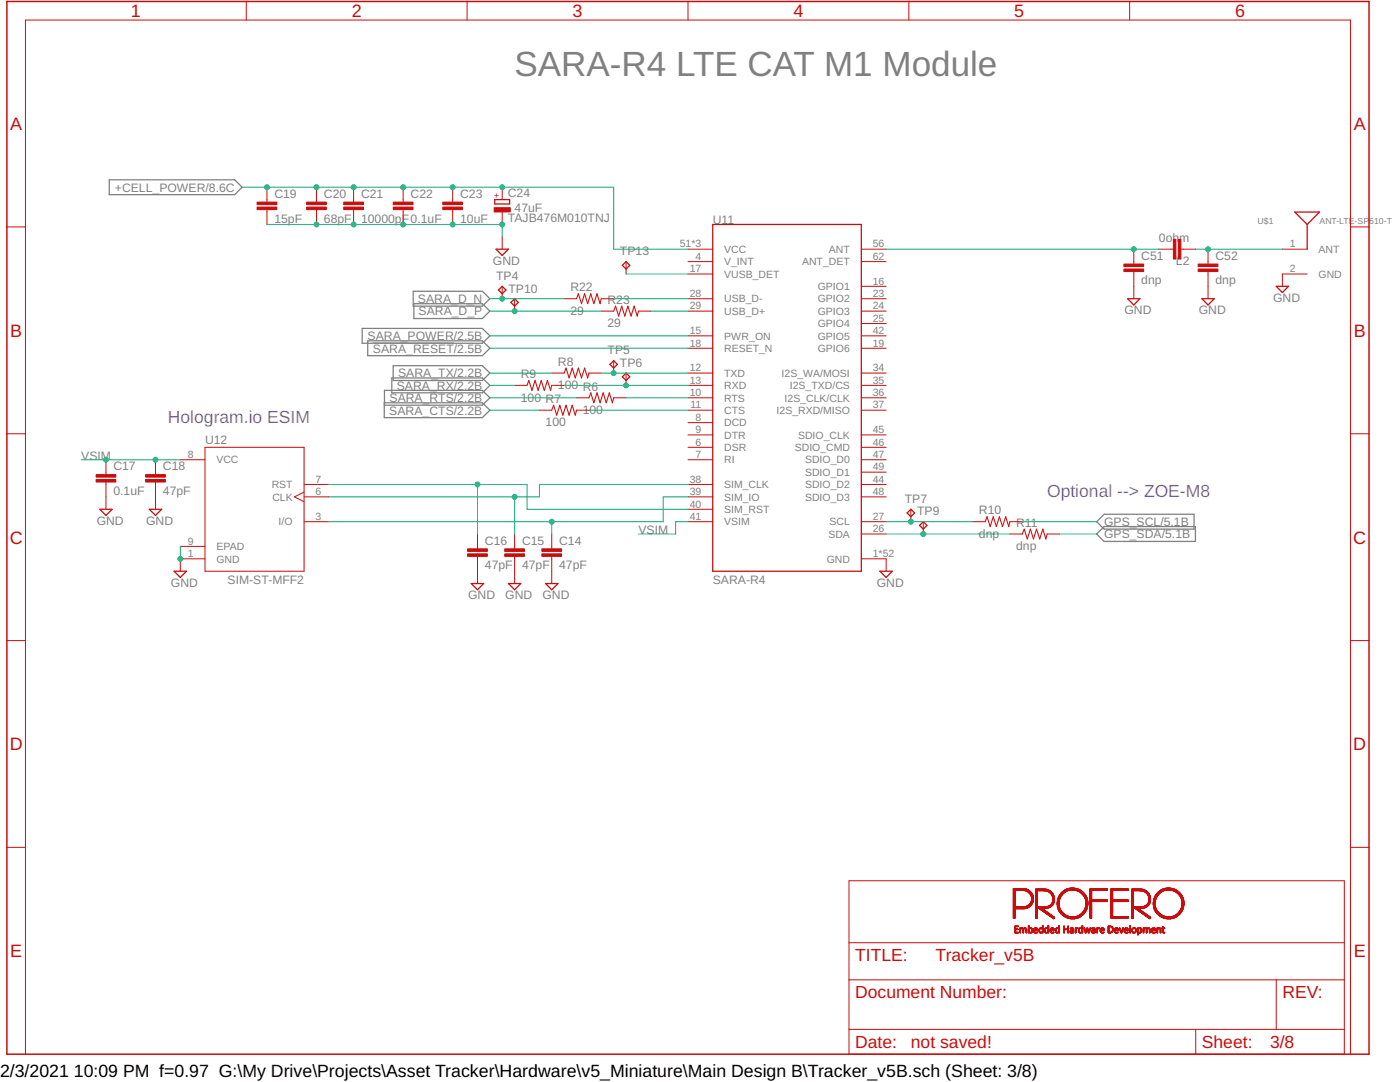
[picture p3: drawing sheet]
<svg xmlns="http://www.w3.org/2000/svg" width="279mm" height="216mm" viewBox="0 0 279 216" stroke-linecap="round" stroke-linejoin="round" font-family="sans-serif">
<defs><g id="words">
<text font-size="7" fill="#808080" x="102.7" y="15.1">SARA-R4 LTE CAT M1 Module</text>
<g font-size="3.6" fill="#c90d0c">
<text x="26.1" y="3.4">1</text>
<text x="70.2" y="3.4">2</text>
<text x="114.3" y="3.4">3</text>
<text x="158.3" y="3.4">4</text>
<text x="202.4" y="3.4">5</text>
<text x="246.5" y="3.4">6</text>
<text x="2" y="25.9">A</text>
<text x="270.2" y="25.9">A</text>
<text x="2" y="67.2">B</text>
<text x="270.2" y="67.2">B</text>
<text x="1.9" y="108.5">C</text>
<text x="270.1" y="108.5">C</text>
<text x="1.9" y="149.7">D</text>
<text x="270.1" y="149.7">D</text>
<text x="2" y="191">E</text>
<text x="270.2" y="191">E</text>
</g>
<g font-size="3.5" fill="#8252c2">
<text x="33.5" y="84.3">Hologram.io ESIM</text>
<text x="209" y="99.1">Optional --&gt; ZOE-M8</text>
</g>
<g font-size="3.5" fill="#c90d0c">
<text x="170.7" y="191.8">TITLE:</text>
<text x="186.7" y="191.8">Tracker_v5B</text>
<text x="170.7" y="199.2">Document Number:</text>
<text x="255.9" y="199.2">REV:</text>
<text x="170.7" y="209.1">Date:</text>
<text x="181.8" y="209.1">not saved!</text>
<text x="239.9" y="209.1">Sheet:</text>
<text x="253.5" y="209.1">3/8</text>
</g>
<g font-size="3.5">
<text x="0" y="214.9">2/3/2021</text>
<text x="14.7" y="214.9">10:09 PM f=0.97 G:\My Drive\Projects\Asset Tracker\Hardware\v5_Miniature\Main Design B\Tracker_v5B.sch (Sheet: 3/8)</text>
</g>
<g font-size="2.4" fill="#808080">
<text x="22.9" y="38.2">+CELL_POWER/8.6C</text>
<text x="54.8" y="39.5">C19</text>
<text x="64.6" y="39.5">C20</text>
<text x="72.1" y="39.5">C21</text>
<text x="81.9" y="39.5">C22</text>
<text x="91.8" y="39.5">C23</text>
<text x="101.3" y="39.4">C24</text>
<text x="54.8" y="44.4">15pF</text>
<text x="64.6" y="44.4">68pF</text>
<text x="72.1" y="44.4">10000pF0.1uF</text>
<text x="91.8" y="44.4">10uF</text>
<text x="101.3" y="44.3">TAJB476M010TNJ</text>
<text x="102.7" y="42.3">47uF</text>
<text x="142.2" y="44.8">U11</text>
<text x="98.4" y="52.8">GND</text>
<text x="123.7" y="51">TP13</text>
<text x="227.8" y="51.8">C51</text>
<text x="231.3" y="48.2">0oh</text>
<text x="234.7" y="52.9">L2</text>
<text x="235.4" y="48.2">m</text>
<text x="242.6" y="51.8">C52</text>
<text x="99" y="55.9">TP4</text>
<text x="101.5" y="58.4">TP10</text>
<text x="113.8" y="58.2">R22</text>
<text x="227.8" y="56.8">dnp</text>
<text x="242.6" y="56.8">dnp</text>
<text x="83.4" y="60.5">SARA_D_N</text>
<text x="83.5" y="63">SARA_D_P</text>
<text x="113.8" y="62.8">29</text>
<text x="121.2" y="65.3">29</text>
<text x="121.2" y="60.6">R23</text>
<text x="224.4" y="62.7">GND</text>
<text x="239.2" y="62.7">GND</text>
<text x="254.1" y="60.2">GND</text>
<text x="73.4" y="67.9">SARA_POWER/2.5B</text>
<text x="74.4" y="70.4">SARA_RESET/2.5B</text>
<text x="121.2" y="70.7">TP5</text>
<text x="79.2" y="77.8">SARA_RX/2.2B</text>
<text x="79.4" y="75.3">SARA_TX/2.2B</text>
<text x="103.9" y="75.4">R9</text>
<text x="111.4" y="77.6">100 R6</text>
<text x="111.4" y="73">R8</text>
<text x="123.7" y="73.2">TP6</text>
<text x="77.7" y="82.7">SARA_CTS/2.2B</text>
<text x="77.7" y="80.2">SARA_RTS/2.2B</text>
<text x="103.9" y="80.1">100 R7</text>
<text x="116.3" y="82.6">100</text>
<text x="40.9" y="88.5">U12</text>
<text x="108.9" y="85.1">100</text>
<text x="16.2" y="91.7">VSIM</text>
<text x="22.6" y="93.8">C17</text>
<text x="32.5" y="93.8">C18</text>
<text x="22.6" y="98.8">0.1uF</text>
<text x="32.5" y="98.8">47pF</text>
<text x="180.6" y="100.4">TP7</text>
<text x="19.3" y="104.7">GND</text>
<text x="29.2" y="104.7">GND</text>
<text x="127.4" y="106.6">VSIM</text>
<text x="183" y="102.9">TP9</text>
<text x="195.4" y="107.3">dnp</text>
<text x="195.4" y="102.6">R10</text>
<text x="202.8" y="105.1">R11</text>
<text x="220.3" y="105">GPS_SCL/5.1B</text>
<text x="220.3" y="107.4">GPS_SDA/5.1B</text>
<text x="96.8" y="113.6">47pF</text>
<text x="96.8" y="108.7">C16</text>
<text x="104.2" y="113.6">47pF</text>
<text x="104.2" y="108.7">C15</text>
<text x="111.6" y="113.6">47pF</text>
<text x="111.6" y="108.7">C14</text>
<text x="202.8" y="109.8">dnp</text>
<text x="34.1" y="117.1">GND</text>
<text x="45.4" y="116.4">SIM-ST-MFF2</text>
<text x="93.4" y="119.5">GND</text>
<text x="100.8" y="119.5">GND</text>
<text x="108.3" y="119.5">GND</text>
<text x="142.2" y="116.4">SARA-R4</text>
<text x="175" y="117.1">GND</text>
</g>
<g font-size="2.1" fill="#808080">
<text x="135.7" y="49.4">51*3</text>
<text x="138.8" y="51.8">4</text>
<text x="144.5" y="52.9">V_INT</text>
<text x="144.5" y="50.5">VCC</text>
<text x="160.1" y="52.9">ANT_DET</text>
<text x="165.4" y="50.5">ANT</text>
<text x="174.2" y="51.8">62</text>
<text x="174.2" y="49.4">56</text>
<text x="257.4" y="49.4">1</text>
<text x="263.1" y="50.5">ANT</text>
<text x="137.6" y="54.3">17</text>
<text x="137.6" y="59.3">28</text>
<text x="144.5" y="55.4">VUSB_DET</text>
<text x="163.2" y="57.9">GPIO1</text>
<text x="174.2" y="59.3">23</text>
<text x="174.2" y="56.8">16</text>
<text x="257.4" y="54.3">2</text>
<text x="263.1" y="55.4">GND</text>
<text x="137.6" y="61.7">29</text>
<text x="144.5" y="60.4">USB_D-</text>
<text x="144.5" y="62.8">USB_D+</text>
<text x="163.2" y="65.3">GPIO4</text>
<text x="163.2" y="62.8">GPIO3</text>
<text x="163.2" y="60.3">GPIO2</text>
<text x="174.2" y="64.2">25</text>
<text x="174.2" y="61.7">24</text>
<text x="137.6" y="66.7">15</text>
<text x="137.6" y="69.1">18</text>
<text x="144.5" y="67.8">PWR_ON</text>
<text x="144.5" y="70.2">RESET_N</text>
<text x="163.2" y="70.2">GPIO6</text>
<text x="163.2" y="67.8">GPIO5</text>
<text x="174.2" y="69.1">19</text>
<text x="174.2" y="66.7">42</text>
<text x="137.6" y="74.1">12</text>
<text x="137.6" y="76.6">13</text>
<text x="144.5" y="75.2">TXD</text>
<text x="144.5" y="77.6">RXD</text>
<text x="156" y="75.2">I2S_WA/MOSI</text>
<text x="157.6" y="77.6">I2S_TXD/CS</text>
<text x="174.2" y="76.6">35</text>
<text x="174.2" y="74.1">34</text>
<text x="137.6" y="79">10</text>
<text x="137.8" y="81.5">11</text>
<text x="138.8" y="84">8</text>
<text x="144.5" y="80.1">RTS</text>
<text x="144.5" y="82.6">CTS</text>
<text x="155" y="82.6">I2S_RXD/MISO</text>
<text x="156.6" y="80.1">I2S_CLK/CLK</text>
<text x="174.2" y="81.5">37</text>
<text x="174.2" y="79">36</text>
<text x="138.8" y="88.9">6</text>
<text x="138.8" y="86.4">9</text>
<text x="144.5" y="85.1">DCD</text>
<text x="144.5" y="87.5">DTR</text>
<text x="159.3" y="87.5">SDIO_CLK</text>
<text x="174.2" y="88.9">46</text>
<text x="174.2" y="86.4">45</text>
<text x="37.5" y="91.4">8</text>
<text x="43.2" y="92.5">VCC</text>
<text x="138.8" y="91.4">7</text>
<text x="144.5" y="90">DSR</text>
<text x="144.5" y="92.5">RI</text>
<text x="158.6" y="90">SDIO_CMD</text>
<text x="160.7" y="94.9">SDIO_D1</text>
<text x="160.7" y="92.5">SDIO_D0</text>
<text x="174.2" y="93.9">49</text>
<text x="174.2" y="91.4">47</text>
<text x="54.2" y="97.4">RST</text>
<text x="54.4" y="99.9">CLK</text>
<text x="63" y="96.3">7</text>
<text x="63" y="98.8">6</text>
<text x="137.6" y="101.3">40</text>
<text x="137.6" y="98.8">39</text>
<text x="137.6" y="96.3">38</text>
<text x="144.5" y="99.9">SIM_IO</text>
<text x="144.5" y="97.4">SIM_CLK</text>
<text x="160.7" y="99.9">SDIO_D3</text>
<text x="160.7" y="97.4">SDIO_D2</text>
<text x="174.2" y="98.8">48</text>
<text x="174.2" y="96.3">44</text>
<text x="55.6" y="104.8">I/O</text>
<text x="63" y="103.7">3</text>
<text x="137.6" y="103.7">41</text>
<text x="144.5" y="104.8">VSIM</text>
<text x="144.5" y="102.4">SIM_RST</text>
<text x="165.3" y="107.3">SDA</text>
<text x="165.6" y="104.8">SCL</text>
<text x="174.2" y="106.2">26</text>
<text x="174.2" y="103.7">27</text>
<text x="37.5" y="111.2">1</text>
<text x="37.5" y="108.7">9</text>
<text x="43.2" y="112.2">GND</text>
<text x="43.2" y="109.8">EPAD</text>
<text x="165" y="112.2">GND</text>
<text x="174.2" y="111.2">1*52</text>
</g>
<text font-size="1.7" fill="#c90d0c" x="99.7" y="39.4" transform="rotate(-90 99.7 39.4)">+</text>
<g font-size="1.7" fill="#808080">
<text x="251" y="44.8">U$1</text>
<text x="263.3" y="44.8">ANT-LTE-SP</text>
<text x="273.2" y="44.8">610-T</text>
</g>
</g></defs>
<path d="M21.8 35.9h25l1.5 1.5-1.5 1.4h-25zM82.5 58.1h13.8l1.5 1.5-1.5 1.5h-13.8zM72.3 65.5h24l1.5 1.5-1.5 1.5h-24zM73.4 68h22.9l1.5 1.5-1.5 1.5h-22.9zM76.7 77.9h19.6l1.5 1.5-1.5 1.5h-19.6zM78.2 75.4h18.1l1.5 1.5-1.5 1.5h-18.1zM78.5 73h17.8l1.5 1.4-1.5 1.5h-17.8zM82.6 60.6h13.7l1.5 1.5-1.5 1.5h-13.7zM76.7 80.4h19.6l1.5 1.5-1.5 1.4h-19.6zM218.9 104.1l1.4-1.5h18v3h-18zM218.9 106.6l1.4-1.5h18.3v2.9h-18.3z" fill="none" stroke="#808080" stroke-width=".25"/>
<path d="M74.4 68.5h16.2" fill="none" stroke="#808080" stroke-width=".2"/>
<path d="M1.4 .3h271.8v210.1h-271.8z" fill="none" stroke="#c90d0c" stroke-width=".3"/>
<g fill="none" stroke="#c90d0c" stroke-width=".2">
<path d="M49.1 .3v3.7M93.2 .3v3.7M137.3 .3v3.7M181.4 .3v3.7M225.4 .3v3.7M53.3 37.4v2.9M63.2 37.4v2.9M70.6 37.4v2.9M80.5 37.4v2.9M90.3 37.4v2.9M100.2 37.4v2.4M1.4 45.3h3.7"/>
<path d="M53.3 41.8v3M63.2 41.8v3M70.6 41.8v3M80.5 41.8v3M90.3 41.8v3M100.2 42.3v2.5M100.2 47.2v2.5M100.2 57.1v2.5M102.7 59.6v2.5M112.6 59.6h2.5M120 59.6h2.5M124.9 52.2v2.5"/>
<path d="M137.3 52.2h4.9M137.3 49.7h4.9M137.3 54.7h4.9M137.3 59.6h4.9M171.9 52.2h4.9M171.9 49.7h4.9M171.9 59.6h4.9M171.9 57.1h4.9M226.3 49.7v3M226.3 54.2v5.4M231.2 49.7h3M235.7 49.7h2.9"/>
<path d="M241.1 49.7v3M241.1 54.2v5.4M255.9 49.7h5M260.9 54.7h-5v2.4M269.5 45.3h3.7M102.7 76.9h2.5M110.1 74.4h2.5M110.1 76.9h2.5M115.1 79.4h2.4M117.5 74.4h2.5M120 62.1h2.5M122.5 79.4h2.4"/>
<path d="M122.5 72v2.4M124.9 74.4v2.5M127.4 62.1h2.5M137.3 79.4h4.9M137.3 74.4h4.9M137.3 76.9h4.9M137.3 62.1h4.9M137.3 67h4.9M137.3 69.5h4.9M171.9 79.4h4.9M171.9 74.4h4.9M171.9 76.9h4.9"/>
<path d="M171.9 62.1h4.9M171.9 67h4.9M171.9 69.5h4.9M171.9 64.6h4.9M1.4 86.6h3.7M21.1 91.7v3M21.1 96.2v5.4M31 91.7v3M31 96.2v5.4M36 91.7h4.9M40.9 89.3h19.8v24.7h-19.8zM60.7 99.1h4.9"/>
<path d="M60.7 96.7h4.9M60.7 98.2l-1.9 .9 1.9 1M107.7 81.9h2.4M115.1 81.9h2.4M137.3 89.3h4.9M137.3 91.7h4.9M137.3 84.3h4.9M137.3 86.8h4.9M137.3 81.9h4.9M137.3 99.1h4.9M137.3 96.7h4.9M171.9 89.3h4.9"/>
<path d="M171.9 91.7h4.9M171.9 86.8h4.9M171.9 81.9h4.9M171.9 99.1h4.9M171.9 96.7h4.9M171.9 94.2h4.9M269.5 86.6h3.7M36 109h4.9M40.9 111.5h-4.9v2.5M60.7 104.1h4.9M95.3 106.6v2.9M95.3 111v5.4"/>
<path d="M102.7 106.6v2.9M102.7 111v5.4M110.1 106.6v2.9M110.1 111v5.4M137.3 104.1h4.9M137.3 101.6h4.9M171.9 111.5h4.9v2.5M171.9 106.6h4.9M171.9 104.1h4.9M181.8 101.6v2.5M184.3 104.1v2.5M194.1 104.1h2.5"/>
<path d="M201.5 106.6h2.5M201.5 104.1h2.5M209 106.6h2.4M1.4 127.8h3.7M269.5 127.8h3.7M1.4 169.1h3.7M169.4 175.7h98.9v34.7h-98.9zM269.5 169.1h3.7M169.4 195.5h98.9M169.4 188.1h98.9M254.7 195.5v9.9M5.1 210.4v-206.4h264.4v206.4"/>
<path d="M169.4 205.4h98.9M238.6 205.4v5"/>
</g>
<g fill="#c90d0c" stroke="#c90d0c" stroke-width=".2">
<path d="M227.1 186.4l.1 .1z"/>
<path d="M227.1 186.3l.1 .1z"/>
<path d="M227.1 186.2l.1 .1z"/>
<path d="M202.6 186.1l.6 .1z"/>
<path d="M203.5 186.1l.2 .1z"/>
<path d="M204.1 186.1l.2 .1z"/>
<path d="M204.8 186.1l.1 .1z"/>
<path d="M205.2 186.1l.2 .1z"/>
<path d="M205.5 186.1l.3 .1z"/>
<path d="M206.6 186.1l.3 .1z"/>
<path d="M207.5 186.1l.4 .1z"/>
<path d="M208 186.1l.2 .1z"/>
<path d="M208.7 186.1l.3 .1z"/>
<path d="M209.8 186.1l.4 .1z"/>
<path d="M210.9 186.1l.2 .1z"/>
<path d="M212.3 186.1l.1 .1z"/>
<path d="M213.1 186.1l.1 .1z"/>
<path d="M213.7 186.1l.3 .1z"/>
<path d="M214.6 186.1l.1 .1z"/>
<path d="M215.5 186.1l.3 .1z"/>
<path d="M215.9 186.1l.2 .1z"/>
<path d="M216.6 186.1l.2 .1z"/>
<path d="M217.2 186.1l.2 .1z"/>
<path d="M218 186.1l.2 .1z"/>
<path d="M218.4 186.1l.1 .1z"/>
<path d="M219.8 186.1l.4 .1z"/>
<path d="M221.2 186.1l.4 .1z"/>
<path d="M222.7 186.1l.4 .1z"/>
<path d="M223.7 186.1l.2 .1z"/>
<path d="M224.6 186.1l.4 .1z"/>
<path d="M225.5 186.1l.1 .1z"/>
<path d="M226.1 186.1l.4 .1z"/>
<path d="M227.1 186.1l.1 .1z"/>
<path d="M227.3 186.1l.3 .1z"/>
<path d="M228.2 186.1l.1 .1z"/>
<path d="M228.7 186.1l.2 .1z"/>
<path d="M229.4 186.1l.1 .1z"/>
<path d="M230.1 186.1l.4 .1z"/>
<path d="M230.9 186.1l.1 .1z"/>
<path d="M232.2 186.1l.2 .1z"/>
<path d="M202.5 186l.2 .1z"/>
<path d="M203.5 186l.2 .1z"/>
<path d="M204.1 186l.2 .1z"/>
<path d="M204.8 186l.1 .1z"/>
<path d="M205.2 186l.2 .1z"/>
<path d="M205.4 186l.1 .1z"/>
<path d="M205.8 186l.2 .1z"/>
<path d="M206.4 186l.2 .1z"/>
<path d="M206.9 186l.2 .1z"/>
<path d="M207.5 186l.1 .1z"/>
<path d="M207.9 186l.1 .1z"/>
<path d="M208 186l.2 .1z"/>
<path d="M208.5 186l.2 .1z"/>
<path d="M209 186l.1 .1z"/>
<path d="M209.7 186l.1 .1z"/>
<path d="M210.2 186l.1 .1z"/>
<path d="M210.7 186l.2 .1z"/>
<path d="M211.2 186l.1 .1z"/>
<path d="M212.3 186l.1 .1z"/>
<path d="M213.1 186l.1 .1z"/>
<path d="M213.6 186l.1 .1z"/>
<path d="M214 186l.2 .1z"/>
<path d="M214.6 186l.1 .1z"/>
<path d="M215.4 186l.1 .1z"/>
<path d="M215.8 186l.1 .1z"/>
<path d="M215.9 186l.2 .1z"/>
<path d="M216.6 186l.2 .1z"/>
<path d="M217.2 186l.2 .1z"/>
<path d="M217.9 186l.2 .1z"/>
<path d="M218.3 186l.2 .1z"/>
<path d="M218.9 186l.1 .1z"/>
<path d="M219.7 186l.1 .1z"/>
<path d="M220.2 186l.1 .1z"/>
<path d="M221.1 186l.2 .1z"/>
<path d="M221.6 186l.3 .1z"/>
<path d="M222.5 186l.2 .1z"/>
<path d="M223 186l.2 .1z"/>
<path d="M223.7 186l.2 .1z"/>
<path d="M224.5 186l.2 .1z"/>
<path d="M225 186l.1 .1z"/>
<path d="M225.5 186l.1 .1z"/>
<path d="M226 186l.2 .1z"/>
<path d="M226.5 186l.2 .1z"/>
<path d="M227.1 186l.1 .1z"/>
<path d="M227.2 186l.2 .1z"/>
<path d="M227.6 186l.1 .1z"/>
<path d="M228.2 186l.1 .1z"/>
<path d="M228.7 186l.2 .1z"/>
<path d="M229.4 186l.1 .1z"/>
<path d="M229.9 186l.2 .1z"/>
<path d="M230.4 186l.2 .1z"/>
<path d="M230.9 186l.1 .1z"/>
<path d="M231.5 186l.2 .1z"/>
<path d="M232.1 186l.1 .1z"/>
<path d="M202.5 185.9h.2z"/>
<path d="M203.5 185.9h.2z"/>
<path d="M204.1 185.9h.2z"/>
<path d="M204.8 185.9h.1z"/>
<path d="M205.2 185.9h.2z"/>
<path d="M205.9 185.9h.1z"/>
<path d="M206.3 185.9h.2z"/>
<path d="M207.4 185.9h.1z"/>
<path d="M208 185.9h.2z"/>
<path d="M208.5 185.9h.1z"/>
<path d="M209.1 185.9h.2z"/>
<path d="M209.6 185.9h.2z"/>
<path d="M210.7 185.9h.1z"/>
<path d="M211.2 185.9h.3z"/>
<path d="M212.3 185.9h.1z"/>
<path d="M213.1 185.9h.1z"/>
<path d="M213.5 185.9h.2z"/>
<path d="M214.1 185.9h.1z"/>
<path d="M214.6 185.9h.1z"/>
<path d="M215.3 185.9h.1z"/>
<path d="M215.9 185.9h.2z"/>
<path d="M216.5 185.9h.2z"/>
<path d="M217.1 185.9h.2z"/>
<path d="M217.8 185.9h.2z"/>
<path d="M218.4 185.9h.1z"/>
<path d="M218.9 185.9h.1z"/>
<path d="M219.6 185.9h.1z"/>
<path d="M221.1 185.9h.2z"/>
<path d="M221.8 185.9h.2z"/>
<path d="M222.4 185.9h.2z"/>
<path d="M223.6 185.9h.2z"/>
<path d="M223.8 185.9h.1z"/>
<path d="M224.4 185.9h.1z"/>
<path d="M225.5 185.9h.1z"/>
<path d="M225.9 185.9h.2z"/>
<path d="M226.6 185.9h.1z"/>
<path d="M227 185.9h.2z"/>
<path d="M227.6 185.9h.2z"/>
<path d="M228.2 185.9h.1z"/>
<path d="M228.7 185.9h.2z"/>
<path d="M229.4 185.9h.1z"/>
<path d="M229.8 185.9h.2z"/>
<path d="M230.9 185.9h.1z"/>
<path d="M231.5 185.9h.2z"/>
<path d="M232 185.9h.2z"/>
<path d="M202.5 185.8l.2 .1z"/>
<path d="M203.5 185.8l.2 .1z"/>
<path d="M204.1 185.8l.2 .1z"/>
<path d="M204.8 185.8l.1 .1z"/>
<path d="M205.2 185.8l.2 .1z"/>
<path d="M205.9 185.8l.1 .1z"/>
<path d="M206.3 185.8l.1 .1z"/>
<path d="M207.3 185.8l.2 .1z"/>
<path d="M208 185.8l.2 .1z"/>
<path d="M208.5 185.8l.1 .1z"/>
<path d="M209.1 185.8l.2 .1z"/>
<path d="M209.6 185.8l.1 .1z"/>
<path d="M210.7 185.8l.1 .1z"/>
<path d="M211.3 185.8l.2 .1z"/>
<path d="M212.3 185.8l.1 .1z"/>
<path d="M213.1 185.8l.1 .1z"/>
<path d="M213.5 185.8l.2 .1z"/>
<path d="M214.1 185.8l.1 .1z"/>
<path d="M214.6 185.8l.1 .1z"/>
<path d="M215.3 185.8l.1 .1z"/>
<path d="M215.9 185.8l.2 .1z"/>
<path d="M216.5 185.8l.2 .1z"/>
<path d="M216.7 185.8l.2 .1z"/>
<path d="M217.1 185.8l.2 .1z"/>
<path d="M217.3 185.8l.2 .1z"/>
<path d="M217.8 185.8l.2 .1z"/>
<path d="M218.4 185.8l.1 .1z"/>
<path d="M218.9 185.8l.1 .1z"/>
<path d="M219.6 185.8l.1 .1z"/>
<path d="M221.1 185.8l.2 .1z"/>
<path d="M221.9 185.8l.2 .1z"/>
<path d="M222.4 185.8l.1 .1z"/>
<path d="M223.6 185.8l.1 .1z"/>
<path d="M223.9 185.8l.1 .1z"/>
<path d="M224.3 185.8l.2 .1z"/>
<path d="M225.5 185.8l.1 .1z"/>
<path d="M225.9 185.8l.1 .1z"/>
<path d="M226.6 185.8l.2 .1z"/>
<path d="M227.1 185.8l.1 .1z"/>
<path d="M227.7 185.8l.1 .1z"/>
<path d="M228.2 185.8l.1 .1z"/>
<path d="M228.7 185.8l.2 .1z"/>
<path d="M229.4 185.8l.1 .1z"/>
<path d="M229.8 185.8l.2 .1z"/>
<path d="M230.9 185.8l.1 .1z"/>
<path d="M231.5 185.8l.2 .1z"/>
<path d="M232 185.8l.1 .1z"/>
<path d="M202.5 185.7l.2 .1z"/>
<path d="M203.5 185.7l.2 .1z"/>
<path d="M204.1 185.7l.2 .1z"/>
<path d="M204.8 185.7l.1 .1z"/>
<path d="M205.2 185.7l.2 .1z"/>
<path d="M205.9 185.7l.1 .1z"/>
<path d="M206.2 185.7l.2 .1z"/>
<path d="M207.3 185.7l.2 .1z"/>
<path d="M208 185.7l.2 .1z"/>
<path d="M208.4 185.7l.2 .1z"/>
<path d="M209.1 185.7l.2 .1z"/>
<path d="M209.6 185.7l.1 .1z"/>
<path d="M210.6 185.7l.2 .1z"/>
<path d="M211.3 185.7l.2 .1z"/>
<path d="M212.3 185.7l.1 .1z"/>
<path d="M213.1 185.7l.1 .1z"/>
<path d="M213.6 185.7l.1 .1z"/>
<path d="M214.1 185.7l.1 .1z"/>
<path d="M214.6 185.7l.1 .1z"/>
<path d="M215.3 185.7l.1 .1z"/>
<path d="M215.9 185.7l.2 .1z"/>
<path d="M216.5 185.7l.1 .1z"/>
<path d="M216.8 185.7l.1 .1z"/>
<path d="M217.1 185.7l.1 .1z"/>
<path d="M217.4 185.7l.1 .1z"/>
<path d="M217.8 185.7l.2 .1z"/>
<path d="M218.4 185.7l.1 .1z"/>
<path d="M218.9 185.7l.1 .1z"/>
<path d="M219.6 185.7l.1 .1z"/>
<path d="M221.1 185.7l.2 .1z"/>
<path d="M222 185.7l.1 .1z"/>
<path d="M222.4 185.7l.1 .1z"/>
<path d="M223.6 185.7l.1 .1z"/>
<path d="M223.9 185.7l.1 .1z"/>
<path d="M224.3 185.7l.2 .1z"/>
<path d="M225.5 185.7l.1 .1z"/>
<path d="M225.9 185.7l.1 .1z"/>
<path d="M226.6 185.7l.2 .1z"/>
<path d="M227.1 185.7l.1 .1z"/>
<path d="M227.7 185.7l.2 .1z"/>
<path d="M228.2 185.7l.1 .1z"/>
<path d="M228.7 185.7l.2 .1z"/>
<path d="M229.4 185.7l.1 .1z"/>
<path d="M229.8 185.7l.2 .1z"/>
<path d="M230.9 185.7l.1 .1z"/>
<path d="M231.5 185.7l.2 .1z"/>
<path d="M232 185.7l.1 .1z"/>
<path d="M202.5 185.6l.2 .1z"/>
<path d="M203.5 185.6l.2 .1z"/>
<path d="M204.1 185.6l.2 .1z"/>
<path d="M204.8 185.6l.1 .1z"/>
<path d="M205.2 185.6l.2 .1z"/>
<path d="M205.9 185.6l.1 .1z"/>
<path d="M206.3 185.6l.8 .1z"/>
<path d="M207.3 185.6l.2 .1z"/>
<path d="M208 185.6l.2 .1z"/>
<path d="M208.4 185.6l.2 .1z"/>
<path d="M209.1 185.6l.2 .1z"/>
<path d="M209.6 185.6l.8 .1z"/>
<path d="M210.6 185.6l.1 .1z"/>
<path d="M211.3 185.6l.2 .1z"/>
<path d="M212.3 185.6l.1 .1z"/>
<path d="M213.1 185.6l.1 .1z"/>
<path d="M213.7 185.6l.5 .1z"/>
<path d="M214.6 185.6l.1 .1z"/>
<path d="M215.3 185.6l.1 .1z"/>
<path d="M215.9 185.6l.2 .1z"/>
<path d="M216.5 185.6l.1 .1z"/>
<path d="M216.8 185.6l.1 .1z"/>
<path d="M217.4 185.6l.1 .1z"/>
<path d="M218 185.6l.5 .1z"/>
<path d="M218.9 185.6l.1 .1z"/>
<path d="M219.6 185.6l.8 .1z"/>
<path d="M221.1 185.6l.2 .1z"/>
<path d="M222 185.6l.2 .1z"/>
<path d="M222.4 185.6l.8 .1z"/>
<path d="M223.5 185.6l.2 .1z"/>
<path d="M223.9 185.6l.1 .1z"/>
<path d="M224.4 185.6l.8 .1z"/>
<path d="M225.5 185.6l.1 .1z"/>
<path d="M225.9 185.6l.1 .1z"/>
<path d="M226.6 185.6l.2 .1z"/>
<path d="M227.1 185.6l.1 .1z"/>
<path d="M227.8 185.6l.1 .1z"/>
<path d="M228.2 185.6l.1 .1z"/>
<path d="M228.7 185.6l.2 .1z"/>
<path d="M229.4 185.6l.1 .1z"/>
<path d="M229.8 185.6l.8 .1z"/>
<path d="M230.9 185.6l.1 .1z"/>
<path d="M231.5 185.6l.2 .1z"/>
<path d="M232 185.6l.1 .1z"/>
<path d="M202.5 185.5l.2 .1z"/>
<path d="M203.5 185.5l.2 .1z"/>
<path d="M204.1 185.5l.2 .1z"/>
<path d="M204.8 185.5l.1 .1z"/>
<path d="M205.2 185.5l.2 .1z"/>
<path d="M205.9 185.5l.1 .1z"/>
<path d="M206.2 185.5l.2 .1z"/>
<path d="M207 185.5l.1 .1z"/>
<path d="M207.3 185.5l.2 .1z"/>
<path d="M208 185.5l.2 .1z"/>
<path d="M208.5 185.5l.1 .1z"/>
<path d="M209.1 185.5l.2 .1z"/>
<path d="M209.6 185.5l.1 .1z"/>
<path d="M210.3 185.5l.1 .1z"/>
<path d="M210.6 185.5l.2 .1z"/>
<path d="M211.3 185.5l.2 .1z"/>
<path d="M212.3 185.5l.1 .1z"/>
<path d="M213.1 185.5l.1 .1z"/>
<path d="M214.1 185.5l.1 .1z"/>
<path d="M214.6 185.5l.1 .1z"/>
<path d="M215.3 185.5l.1 .1z"/>
<path d="M215.9 185.5l.2 .1z"/>
<path d="M216.5 185.5l.1 .1z"/>
<path d="M217 185.5l.2 .1z"/>
<path d="M217.4 185.5l.2 .1z"/>
<path d="M218.4 185.5l.1 .1z"/>
<path d="M218.9 185.5l.1 .1z"/>
<path d="M219.6 185.5l.1 .1z"/>
<path d="M220.3 185.5l.1 .1z"/>
<path d="M221.1 185.5l.2 .1z"/>
<path d="M222 185.5l.2 .1z"/>
<path d="M222.4 185.5l.1 .1z"/>
<path d="M223.1 185.5l.1 .1z"/>
<path d="M223.5 185.5l.1 .1z"/>
<path d="M224 185.5l.1 .1z"/>
<path d="M224.3 185.5l.2 .1z"/>
<path d="M225 185.5l.2 .1z"/>
<path d="M225.5 185.5l.1 .1z"/>
<path d="M225.9 185.5l.1 .1z"/>
<path d="M226.6 185.5l.2 .1z"/>
<path d="M227.1 185.5l.1 .1z"/>
<path d="M227.7 185.5l.2 .1z"/>
<path d="M228.2 185.5l.1 .1z"/>
<path d="M228.7 185.5l.2 .1z"/>
<path d="M229.4 185.5l.1 .1z"/>
<path d="M229.8 185.5l.2 .1z"/>
<path d="M230.5 185.5l.2 .1z"/>
<path d="M230.9 185.5l.1 .1z"/>
<path d="M231.5 185.5l.2 .1z"/>
<path d="M232 185.5l.1 .1z"/>
<path d="M202.5 185.4l.7 .1z"/>
<path d="M203.5 185.4l.2 .1z"/>
<path d="M204.1 185.4l.2 .1z"/>
<path d="M204.7 185.4l.2 .1z"/>
<path d="M205.2 185.4l.2 .1z"/>
<path d="M205.9 185.4l.2 .1z"/>
<path d="M206.3 185.4l.1 .1z"/>
<path d="M206.9 185.4l.2 .1z"/>
<path d="M207.3 185.4l.2 .1z"/>
<path d="M208 185.4l.2 .1z"/>
<path d="M208.5 185.4l.1 .1z"/>
<path d="M209.1 185.4l.2 .1z"/>
<path d="M209.6 185.4l.1 .1z"/>
<path d="M210.3 185.4l.1 .1z"/>
<path d="M210.7 185.4l.1 .1z"/>
<path d="M211.3 185.4l.2 .1z"/>
<path d="M212.3 185.4l.9 .1z"/>
<path d="M214.1 185.4l.1 .1z"/>
<path d="M214.6 185.4l.2 .1z"/>
<path d="M215.3 185.4l.1 .1z"/>
<path d="M215.9 185.4l.2 .1z"/>
<path d="M216.4 185.4l.1 .1z"/>
<path d="M216.8 185.4l.2 .1z"/>
<path d="M217 185.4l.1 .1z"/>
<path d="M217.5 185.4l.1 .1z"/>
<path d="M218.4 185.4l.1 .1z"/>
<path d="M218.9 185.4l.2 .1z"/>
<path d="M219.5 185.4l.2 .1z"/>
<path d="M220.3 185.4l.1 .1z"/>
<path d="M221.1 185.4l.2 .1z"/>
<path d="M222 185.4l.2 .1z"/>
<path d="M222.4 185.4l.1 .1z"/>
<path d="M223.1 185.4l.1 .1z"/>
<path d="M223.5 185.4l.1 .1z"/>
<path d="M224 185.4l.1 .1z"/>
<path d="M224.3 185.4l.2 .1z"/>
<path d="M225 185.4l.2 .1z"/>
<path d="M225.5 185.4l.1 .1z"/>
<path d="M225.9 185.4l.1 .1z"/>
<path d="M226.6 185.4l.2 .1z"/>
<path d="M227 185.4l.2 .1z"/>
<path d="M227.7 185.4l.1 .1z"/>
<path d="M228.2 185.4l.1 .1z"/>
<path d="M228.7 185.4l.2 .1z"/>
<path d="M229.4 185.4l.1 .1z"/>
<path d="M229.8 185.4l.2 .1z"/>
<path d="M230.5 185.4l.1 .1z"/>
<path d="M230.9 185.4l.2 .1z"/>
<path d="M231.5 185.4l.1 .1z"/>
<path d="M232 185.4l.1 .1z"/>
<path d="M202.5 185.3l.2 .1z"/>
<path d="M203.6 185.3l.2 .1z"/>
<path d="M204.1 185.3l.3 .1z"/>
<path d="M204.7 185.3l.2 .1z"/>
<path d="M205.2 185.3l.2 .1z"/>
<path d="M205.9 185.3l.1 .1z"/>
<path d="M206.4 185.3l.1 .1z"/>
<path d="M206.9 185.3l.2 .1z"/>
<path d="M207.4 185.3l.2 .1z"/>
<path d="M207.9 185.3l.3 .1z"/>
<path d="M208.5 185.3l.2 .1z"/>
<path d="M209.1 185.3l.2 .1z"/>
<path d="M209.6 185.3l.2 .1z"/>
<path d="M210.2 185.3l.2 .1z"/>
<path d="M210.7 185.3l.1 .1z"/>
<path d="M211.2 185.3l.3 .1z"/>
<path d="M212.3 185.3l.1 .1z"/>
<path d="M213.1 185.3l.1 .1z"/>
<path d="M214.1 185.3l.1 .1z"/>
<path d="M214.6 185.3l.2 .1z"/>
<path d="M215.3 185.3l.2 .1z"/>
<path d="M215.9 185.3l.2 .1z"/>
<path d="M216.3 185.3l.2 .1z"/>
<path d="M216.9 185.3l.2 .1z"/>
<path d="M217.5 185.3l.1 .1z"/>
<path d="M218.4 185.3l.1 .1z"/>
<path d="M218.9 185.3l.2 .1z"/>
<path d="M219.6 185.3l.2 .1z"/>
<path d="M220.2 185.3l.1 .1z"/>
<path d="M221.1 185.3l.2 .1z"/>
<path d="M222 185.3l.2 .1z"/>
<path d="M222.5 185.3l.1 .1z"/>
<path d="M223 185.3l.2 .1z"/>
<path d="M223.4 185.3l.1 .1z"/>
<path d="M224 185.3l.2 .1z"/>
<path d="M224.4 185.3l.2 .1z"/>
<path d="M225 185.3l.1 .1z"/>
<path d="M225.5 185.3l.1 .1z"/>
<path d="M225.9 185.3l.2 .1z"/>
<path d="M226.5 185.3l.2 .1z"/>
<path d="M227.1 185.3l.2 .1z"/>
<path d="M227.6 185.3l.2 .1z"/>
<path d="M228.2 185.3l.2 .1z"/>
<path d="M228.7 185.3l.3 .1z"/>
<path d="M229.3 185.3l.2 .1z"/>
<path d="M229.9 185.3l.1 .1z"/>
<path d="M230.4 185.3l.2 .1z"/>
<path d="M230.9 185.3l.3 .1z"/>
<path d="M231.5 185.3l.1 .1z"/>
<path d="M232 185.3l.1 .1z"/>
<path d="M202.5 185.2l.2 .1z"/>
<path d="M203.5 185.2l.2 .1z"/>
<path d="M203.8 185.2l.1 .1z"/>
<path d="M204 185.2l.2 .1z"/>
<path d="M204.3 185.2l.2 .1z"/>
<path d="M204.6 185.2l.2 .1z"/>
<path d="M205.2 185.2l.2 .1z"/>
<path d="M205.4 185.2l.2 .1z"/>
<path d="M205.7 185.2l.2 .1z"/>
<path d="M206.4 185.2l.3 .1z"/>
<path d="M206.8 185.2l.2 .1z"/>
<path d="M207.5 185.2l.2 .1z"/>
<path d="M207.8 185.2l.2 .1z"/>
<path d="M208 185.2l.2 .1z"/>
<path d="M208.6 185.2l.2 .1z"/>
<path d="M208.9 185.2l.2 .1z"/>
<path d="M209.1 185.2l.2 .1z"/>
<path d="M209.7 185.2l.3 .1z"/>
<path d="M210.1 185.2l.2 .1z"/>
<path d="M210.8 185.2l.2 .1z"/>
<path d="M211.1 185.2l.2 .1z"/>
<path d="M211.3 185.2l.2 .1z"/>
<path d="M212.3 185.2l.1 .1z"/>
<path d="M213.1 185.2l.1 .1z"/>
<path d="M213.6 185.2l.2 .1z"/>
<path d="M214 185.2l.2 .1z"/>
<path d="M214.6 185.2l.1 .1z"/>
<path d="M214.8 185.2l.3 .1z"/>
<path d="M215.4 185.2l.2 .1z"/>
<path d="M215.7 185.2l.2 .1z"/>
<path d="M215.9 185.2l.2 .1z"/>
<path d="M216.3 185.2l.2 .1z"/>
<path d="M216.9 185.2l.2 .1z"/>
<path d="M217.5 185.2l.2 .1z"/>
<path d="M217.9 185.2l.2 .1z"/>
<path d="M218.2 185.2l.2 .1z"/>
<path d="M219.1 185.2l.3 .1z"/>
<path d="M219.7 185.2l.2 .1z"/>
<path d="M220.1 185.2l.2 .1z"/>
<path d="M221.1 185.2l.2 .1z"/>
<path d="M222 185.2l.1 .1z"/>
<path d="M222.5 185.2l.3 .1z"/>
<path d="M222.9 185.2l.2 .1z"/>
<path d="M223.4 185.2l.1 .1z"/>
<path d="M224 185.2l.2 .1z"/>
<path d="M224.5 185.2l.2 .1z"/>
<path d="M224.8 185.2l.3 .1z"/>
<path d="M225.5 185.2l.1 .1z"/>
<path d="M226 185.2l.3 .1z"/>
<path d="M226.4 185.2l.3 .1z"/>
<path d="M227.3 185.2l.1 .1z"/>
<path d="M227.5 185.2l.2 .1z"/>
<path d="M228.2 185.2l.1 .1z"/>
<path d="M228.4 185.2l.1 .1z"/>
<path d="M228.6 185.2l.2 .1z"/>
<path d="M229 185.2l.1 .1z"/>
<path d="M229.3 185.2l.1 .1z"/>
<path d="M230 185.2l.2 .1z"/>
<path d="M230.3 185.2l.2 .1z"/>
<path d="M231.1 185.2l.2 .1z"/>
<path d="M231.4 185.2l.2 .1z"/>
<path d="M231.9 185.2l.5 .1z"/>
<path d="M202.5 185.1l.2 .1z"/>
<path d="M205.2 185.1l.2 .1z"/>
<path d="M208 185.1l.2 .1z"/>
<path d="M209.1 185.1l.2 .1z"/>
<path d="M211.3 185.1l.2 .1z"/>
<path d="M212.3 185.1l.1 .1z"/>
<path d="M213.1 185.1l.1 .1z"/>
<path d="M215.9 185.1l.2 .1z"/>
<path d="M221.1 185.1l.2 .1z"/>
<path d="M221.9 185.1l.2 .1z"/>
<path d="M225.5 185.1l.1 .1z"/>
<path d="M232 185.1l.1 .1z"/>
<path d="M202.5 185l.2 .1z"/>
<path d="M205.2 185l.2 .1z"/>
<path d="M208 185l.2 .1z"/>
<path d="M209.1 185l.2 .1z"/>
<path d="M211.3 185l.2 .1z"/>
<path d="M212.3 185l.1 .1z"/>
<path d="M213.1 185l.1 .1z"/>
<path d="M215.9 185l.2 .1z"/>
<path d="M221.1 185l.2 .1z"/>
<path d="M221.9 185l.2 .1z"/>
<path d="M225.5 185l.1 .1z"/>
<path d="M232 185l.1 .1z"/>
<path d="M202.5 184.9l.2 .1z"/>
<path d="M205.2 184.9l.2 .1z"/>
<path d="M208 184.9l.2 .1z"/>
<path d="M209.1 184.9l.2 .1z"/>
<path d="M211.3 184.9l.2 .1z"/>
<path d="M212.3 184.9l.1 .1z"/>
<path d="M213.1 184.9l.1 .1z"/>
<path d="M215.9 184.9l.2 .1z"/>
<path d="M221.1 184.9l.2 .1z"/>
<path d="M221.7 184.9l.3 .1z"/>
<path d="M225.5 184.9l.1 .1z"/>
<path d="M232 184.9l.1 .1z"/>
<path d="M202.5 184.8l.7 .1z"/>
<path d="M205.2 184.8l.2 .1z"/>
<path d="M208 184.8l.2 .1z"/>
<path d="M209.1 184.8l.2 .1z"/>
<path d="M211.3 184.8l.2 .1z"/>
<path d="M212.3 184.8l.1 .1z"/>
<path d="M213.1 184.8l.1 .1z"/>
<path d="M215.9 184.8l.2 .1z"/>
<path d="M221.2 184.8l.6 .1z"/>
<path d="M225.5 184.8l.1 .1z"/>
<path d="M205.2 184.7l.2 .1z"/>
<path d="M208 184.7l.2 .1z"/>
<path d="M209.1 184.7l.2 .1z"/>
<path d="M211.3 184.7l.2 .1z"/>
<path d="M215.9 184.7l.2 .1z"/>
<path d="M225.5 184.7l.1 .1z"/>
<path d="M210.2 183.2l.2 .1z"/>
<path d="M213.4 183.2l1.3 .1z"/>
<path d="M229.4 183.2l.1 .1z"/>
<path d="M232.6 183.2l1.3 .1z"/>
<path d="M202.2 183.2h.4z"/>
<path d="M206.7 183.2h.3z"/>
<path d="M210.1 183.2h.3z"/>
<path d="M213.1 183.2h2z"/>
<path d="M217.5 183.2h.4z"/>
<path d="M221.7 183.2h3.4z"/>
<path d="M225.9 183.2h.3z"/>
<path d="M229.2 183.2h.4z"/>
<path d="M232.3 183.2h2z"/>
<path d="M202.2 183l.4 .1z"/>
<path d="M206.7 183l.3 .1z"/>
<path d="M209.9 183l.6 .1z"/>
<path d="M212.8 183l2.5 .1z"/>
<path d="M217.5 183l.4 .1z"/>
<path d="M221.7 183l3.4 .1z"/>
<path d="M225.9 183l.3 .1z"/>
<path d="M229.1 183l.6 .1z"/>
<path d="M232 183l2.5 .1z"/>
<path d="M202.2 182.9l.4 .1z"/>
<path d="M206.7 182.9l.3 .1z"/>
<path d="M209.8 182.9l.5 .1z"/>
<path d="M212.6 182.9l2.9 .1z"/>
<path d="M217.5 182.9l.4 .1z"/>
<path d="M221.7 182.9l3.4 .1z"/>
<path d="M225.9 182.9l.3 .1z"/>
<path d="M229 182.9l.5 .1z"/>
<path d="M231.8 182.9l2.9 .1z"/>
<path d="M202.2 182.9h.4z"/>
<path d="M206.7 182.9h.3z"/>
<path d="M209.6 182.9h.6z"/>
<path d="M212.4 182.9h1z"/>
<path d="M214.8 182.9h.9z"/>
<path d="M217.5 182.9h.4z"/>
<path d="M221.7 182.9h.4z"/>
<path d="M225.9 182.9h.3z"/>
<path d="M228.8 182.9h.6z"/>
<path d="M231.6 182.9h.9z"/>
<path d="M234 182.9h.8z"/>
<path d="M202.2 182.8h.4z"/>
<path d="M206.7 182.8h.3z"/>
<path d="M209.5 182.8h.6z"/>
<path d="M212.3 182.8h.8z"/>
<path d="M215.1 182.8h.7z"/>
<path d="M217.5 182.8h.4z"/>
<path d="M221.7 182.8h.4z"/>
<path d="M225.9 182.8h.3z"/>
<path d="M228.6 182.8h.7z"/>
<path d="M231.5 182.8h.7z"/>
<path d="M234.3 182.8h.7z"/>
<path d="M202.2 182.6l.4 .1z"/>
<path d="M206.7 182.6l.3 .1z"/>
<path d="M209.4 182.6l.5 .1z"/>
<path d="M212.1 182.6l.7 .1z"/>
<path d="M215.3 182.6l.7 .1z"/>
<path d="M217.5 182.6l.4 .1z"/>
<path d="M221.7 182.6l.4 .1z"/>
<path d="M225.9 182.6l.3 .1z"/>
<path d="M228.6 182.6l.5 .1z"/>
<path d="M231.3 182.6l.7 .1z"/>
<path d="M234.5 182.6l.7 .1z"/>
<path d="M202.2 182.6h.4z"/>
<path d="M206.7 182.6h.3z"/>
<path d="M209.2 182.6h.6z"/>
<path d="M212 182.6h.7z"/>
<path d="M215.5 182.6h.6z"/>
<path d="M217.5 182.6h.4z"/>
<path d="M221.7 182.6h.4z"/>
<path d="M225.9 182.6h.3z"/>
<path d="M228.4 182.6h.6z"/>
<path d="M231.2 182.6h.6z"/>
<path d="M234.6 182.6h.7z"/>
<path d="M202.2 182.5h.4z"/>
<path d="M206.7 182.5h.3z"/>
<path d="M209.1 182.5h.5z"/>
<path d="M211.9 182.5h.6z"/>
<path d="M215.6 182.5h.6z"/>
<path d="M217.5 182.5h.4z"/>
<path d="M221.7 182.5h.4z"/>
<path d="M225.9 182.5h.3z"/>
<path d="M228.3 182.5h.5z"/>
<path d="M231.1 182.5h.6z"/>
<path d="M234.8 182.5h.6z"/>
<path d="M202.2 182.4h.4z"/>
<path d="M206.7 182.4h.3z"/>
<path d="M208.9 182.4h.6z"/>
<path d="M211.8 182.4h.6z"/>
<path d="M215.7 182.4h.6z"/>
<path d="M217.5 182.4h.4z"/>
<path d="M221.7 182.4h.4z"/>
<path d="M225.9 182.4h.3z"/>
<path d="M228.1 182.4h.6z"/>
<path d="M231 182.4h.5z"/>
<path d="M234.9 182.4h.5z"/>
<path d="M202.2 182.3h.4z"/>
<path d="M206.7 182.3h.3z"/>
<path d="M208.8 182.3h.5z"/>
<path d="M211.7 182.3h.6z"/>
<path d="M215.9 182.3h.5z"/>
<path d="M217.5 182.3h.4z"/>
<path d="M221.7 182.3h.4z"/>
<path d="M225.9 182.3h.3z"/>
<path d="M228 182.3h.5z"/>
<path d="M230.9 182.3h.5z"/>
<path d="M235 182.3h.5z"/>
<path d="M202.2 182.2h.4z"/>
<path d="M206.7 182.2h.3z"/>
<path d="M208.6 182.2h.7z"/>
<path d="M211.6 182.2h.6z"/>
<path d="M216 182.2h.4z"/>
<path d="M217.5 182.2h.4z"/>
<path d="M221.7 182.2h.4z"/>
<path d="M225.9 182.2h.3z"/>
<path d="M227.8 182.2h.7z"/>
<path d="M230.8 182.2h.6z"/>
<path d="M235.1 182.2h.5z"/>
<path d="M202.2 182.1h.4z"/>
<path d="M206.7 182.1h.3z"/>
<path d="M208.6 182.1h.5z"/>
<path d="M211.6 182.1h.5z"/>
<path d="M216 182.1h.5z"/>
<path d="M217.5 182.1h.4z"/>
<path d="M221.7 182.1h.4z"/>
<path d="M225.9 182.1h.3z"/>
<path d="M227.7 182.1h.6z"/>
<path d="M230.7 182.1h.5z"/>
<path d="M235.2 182.1h.5z"/>
<path d="M202.2 182h.4z"/>
<path d="M206.7 182h.3z"/>
<path d="M208.4 182h.6z"/>
<path d="M211.5 182h.5z"/>
<path d="M216.1 182h.5z"/>
<path d="M217.5 182h.4z"/>
<path d="M221.7 182h.4z"/>
<path d="M225.9 182h.3z"/>
<path d="M227.6 182h.5z"/>
<path d="M230.7 182h.4z"/>
<path d="M235.3 182h.5z"/>
<path d="M202.2 181.9h.4z"/>
<path d="M206.7 181.9h.3z"/>
<path d="M208.3 181.9h.5z"/>
<path d="M211.4 181.9h.5z"/>
<path d="M216.2 181.9h.5z"/>
<path d="M217.5 181.9h.4z"/>
<path d="M221.7 181.9h.4z"/>
<path d="M225.9 181.9h.3z"/>
<path d="M227.4 181.9h.6z"/>
<path d="M230.6 181.9h.5z"/>
<path d="M235.4 181.9h.4z"/>
<path d="M202.2 181.8h.4z"/>
<path d="M206.7 181.8h.3z"/>
<path d="M208.1 181.8h.6z"/>
<path d="M211.3 181.8h.5z"/>
<path d="M216.3 181.8h.4z"/>
<path d="M217.5 181.8h.4z"/>
<path d="M221.7 181.8h.4z"/>
<path d="M225.9 181.8h.3z"/>
<path d="M227.3 181.8h.6z"/>
<path d="M230.5 181.8h.5z"/>
<path d="M235.4 181.8h.5z"/>
<path d="M202.2 181.7h.4z"/>
<path d="M206.7 181.7h.3z"/>
<path d="M207.9 181.7h.7z"/>
<path d="M211.3 181.7h.4z"/>
<path d="M216.3 181.7h.5z"/>
<path d="M217.5 181.7h.4z"/>
<path d="M221.7 181.7h.4z"/>
<path d="M225.9 181.7h.3z"/>
<path d="M227.1 181.7h.7z"/>
<path d="M230.5 181.7h.4z"/>
<path d="M235.5 181.7h.4z"/>
<path d="M202.2 181.6h.4z"/>
<path d="M206.7 181.6h.3z"/>
<path d="M207.9 181.6h.5z"/>
<path d="M211.3 181.6h.4z"/>
<path d="M216.4 181.6h.4z"/>
<path d="M217.5 181.6h.4z"/>
<path d="M221.7 181.6h.4z"/>
<path d="M225.9 181.6h.3z"/>
<path d="M227 181.6h.6z"/>
<path d="M230.4 181.6h.5z"/>
<path d="M235.6 181.6h.4z"/>
<path d="M202.2 181.5h.4z"/>
<path d="M206.7 181.5h.3z"/>
<path d="M207.7 181.5h.6z"/>
<path d="M211.2 181.5h.4z"/>
<path d="M216.5 181.5h.4z"/>
<path d="M217.5 181.5h.4z"/>
<path d="M221.7 181.5h.4z"/>
<path d="M225.9 181.5h.3z"/>
<path d="M226.9 181.5h.5z"/>
<path d="M230.4 181.5h.4z"/>
<path d="M235.6 181.5h.5z"/>
<path d="M202.2 181.4h.4z"/>
<path d="M206.7 181.4h.3z"/>
<path d="M207.6 181.4h.5z"/>
<path d="M211.2 181.4h.4z"/>
<path d="M216.5 181.4h.4z"/>
<path d="M217.5 181.4h.4z"/>
<path d="M221.7 181.4h.4z"/>
<path d="M225.9 181.4h.3z"/>
<path d="M226.7 181.4h.6z"/>
<path d="M230.3 181.4h.5z"/>
<path d="M235.7 181.4h.4z"/>
<path d="M202.2 181.3h2.4z"/>
<path d="M206.7 181.3h.3z"/>
<path d="M207.4 181.3h.6z"/>
<path d="M211.2 181.3h.3z"/>
<path d="M216.5 181.3h.4z"/>
<path d="M217.5 181.3h.4z"/>
<path d="M221.7 181.3h.4z"/>
<path d="M225.9 181.3h.3z"/>
<path d="M226.6 181.3h.5z"/>
<path d="M230.3 181.3h.4z"/>
<path d="M235.7 181.3h.4z"/>
<path d="M202.2 181.2h2.8z"/>
<path d="M206.7 181.2h.3z"/>
<path d="M207.2 181.2h1.9z"/>
<path d="M211.1 181.2h.4z"/>
<path d="M216.6 181.2h.4z"/>
<path d="M217.5 181.2h.4z"/>
<path d="M221.7 181.2h.4z"/>
<path d="M225.9 181.2h.3z"/>
<path d="M226.4 181.2h1.8z"/>
<path d="M230.3 181.2h.4z"/>
<path d="M235.8 181.2h.3z"/>
<path d="M202.2 181.1h3z"/>
<path d="M206.7 181.1h.3z"/>
<path d="M207.1 181.1h2.3z"/>
<path d="M211.1 181.1h.4z"/>
<path d="M216.6 181.1h.4z"/>
<path d="M217.5 181.1h.4z"/>
<path d="M221.7 181.1h.4z"/>
<path d="M225.9 181.1h.3z"/>
<path d="M226.3 181.1h2.2z"/>
<path d="M230.2 181.1h.5z"/>
<path d="M235.8 181.1h.4z"/>
<path d="M202.2 181h3.2z"/>
<path d="M206.7 181h2.9z"/>
<path d="M211.1 181h.3z"/>
<path d="M216.6 181h.4z"/>
<path d="M217.5 181h.4z"/>
<path d="M221.7 181h.4z"/>
<path d="M225.9 181h2.9z"/>
<path d="M230.2 181h.4z"/>
<path d="M235.8 181h.4z"/>
<path d="M202.2 180.9h.4z"/>
<path d="M204.7 180.9h.8z"/>
<path d="M206.7 180.9h.3z"/>
<path d="M209 180.9h.7z"/>
<path d="M211 180.9h.4z"/>
<path d="M216.7 180.9h.3z"/>
<path d="M217.5 180.9h.4z"/>
<path d="M221.7 180.9h.4z"/>
<path d="M225.9 180.9h.3z"/>
<path d="M228.2 180.9h.7z"/>
<path d="M230.2 180.9h.4z"/>
<path d="M235.8 180.9h.4z"/>
<path d="M202.2 180.8h.4z"/>
<path d="M205 180.8h.6z"/>
<path d="M206.7 180.8h.3z"/>
<path d="M209.3 180.8h.6z"/>
<path d="M211 180.8h.4z"/>
<path d="M216.7 180.8h.4z"/>
<path d="M217.5 180.8h.4z"/>
<path d="M221.7 180.8h.4z"/>
<path d="M225.9 180.8h.3z"/>
<path d="M228.5 180.8h.6z"/>
<path d="M230.2 180.8h.4z"/>
<path d="M235.9 180.8h.3z"/>
<path d="M202.2 180.7h.4z"/>
<path d="M205.1 180.7h.6z"/>
<path d="M206.7 180.7h.3z"/>
<path d="M209.5 180.7h.5z"/>
<path d="M211 180.7h.4z"/>
<path d="M216.7 180.7h.4z"/>
<path d="M217.5 180.7h.4z"/>
<path d="M221.7 180.7h.4z"/>
<path d="M225.9 180.7h.3z"/>
<path d="M228.7 180.7h.5z"/>
<path d="M230.2 180.7h.4z"/>
<path d="M235.9 180.7h.3z"/>
<path d="M202.2 180.6h.4z"/>
<path d="M205.3 180.6h.5z"/>
<path d="M206.7 180.6h.3z"/>
<path d="M209.6 180.6h.5z"/>
<path d="M211 180.6h.4z"/>
<path d="M216.7 180.6h.4z"/>
<path d="M217.5 180.6h.4z"/>
<path d="M221.7 180.6h.4z"/>
<path d="M225.9 180.6h.3z"/>
<path d="M228.8 180.6h.5z"/>
<path d="M230.2 180.6h.4z"/>
<path d="M235.9 180.6h.4z"/>
<path d="M202.2 180.5h.4z"/>
<path d="M205.4 180.5h.5z"/>
<path d="M206.7 180.5h.3z"/>
<path d="M209.7 180.5h.4z"/>
<path d="M211 180.5h.4z"/>
<path d="M216.7 180.5h.4z"/>
<path d="M217.5 180.5h.4z"/>
<path d="M221.7 180.5h.4z"/>
<path d="M225.9 180.5h.3z"/>
<path d="M228.9 180.5h.4z"/>
<path d="M230.2 180.5h.3z"/>
<path d="M235.9 180.5h.4z"/>
<path d="M202.2 180.4h.4z"/>
<path d="M205.5 180.4h.5z"/>
<path d="M206.7 180.4h.3z"/>
<path d="M209.8 180.4h.4z"/>
<path d="M211 180.4h.4z"/>
<path d="M216.7 180.4h.4z"/>
<path d="M217.5 180.4h.4z"/>
<path d="M221.7 180.4h.4z"/>
<path d="M225.9 180.4h.3z"/>
<path d="M229 180.4h.4z"/>
<path d="M230.2 180.4h.3z"/>
<path d="M235.9 180.4h.4z"/>
<path d="M202.2 180.3h.4z"/>
<path d="M205.5 180.3h.5z"/>
<path d="M206.7 180.3h.3z"/>
<path d="M209.9 180.3h.3z"/>
<path d="M211 180.3h.4z"/>
<path d="M216.7 180.3h.4z"/>
<path d="M217.5 180.3h.4z"/>
<path d="M221.7 180.3h.4z"/>
<path d="M225.9 180.3h.3z"/>
<path d="M229.1 180.3h.3z"/>
<path d="M230.2 180.3h.3z"/>
<path d="M235.9 180.3h.4z"/>
<path d="M202.2 180.2h.4z"/>
<path d="M205.6 180.2h.4z"/>
<path d="M206.7 180.2h.3z"/>
<path d="M210 180.2h.3z"/>
<path d="M211 180.2h.4z"/>
<path d="M216.7 180.2h.4z"/>
<path d="M217.5 180.2h.4z"/>
<path d="M221.7 180.2h.4z"/>
<path d="M225.9 180.2h.3z"/>
<path d="M229.1 180.2h.4z"/>
<path d="M230.2 180.2h.3z"/>
<path d="M235.9 180.2h.4z"/>
<path d="M202.2 180.1h.4z"/>
<path d="M205.7 180.1h.4z"/>
<path d="M206.7 180.1h.3z"/>
<path d="M210 180.1h.3z"/>
<path d="M211 180.1h.4z"/>
<path d="M216.7 180.1h.4z"/>
<path d="M217.5 180.1h.4z"/>
<path d="M221.7 180.1h.4z"/>
<path d="M225.9 180.1h.3z"/>
<path d="M229.2 180.1h.3z"/>
<path d="M230.2 180.1h.3z"/>
<path d="M235.9 180.1h.4z"/>
<path d="M202.2 180h.4z"/>
<path d="M205.7 180h.4z"/>
<path d="M206.7 180h.3z"/>
<path d="M210 180h.4z"/>
<path d="M211 180h.4z"/>
<path d="M216.7 180h.4z"/>
<path d="M217.5 180h.4z"/>
<path d="M221.7 180h.4z"/>
<path d="M225.9 180h.3z"/>
<path d="M229.2 180h.4z"/>
<path d="M230.2 180h.4z"/>
<path d="M235.9 180h.4z"/>
<path d="M202.2 179.9h.4z"/>
<path d="M205.8 179.9h.4z"/>
<path d="M206.7 179.9h.3z"/>
<path d="M210.1 179.9h.3z"/>
<path d="M211 179.9h.4z"/>
<path d="M216.7 179.9h.4z"/>
<path d="M217.5 179.9h.4z"/>
<path d="M221.7 179.9h.4z"/>
<path d="M225.9 179.9h.3z"/>
<path d="M229.2 179.9h.4z"/>
<path d="M230.2 179.9h.4z"/>
<path d="M235.9 179.9h.4z"/>
<path d="M202.2 179.8h.4z"/>
<path d="M205.8 179.8h.4z"/>
<path d="M206.7 179.8h.3z"/>
<path d="M210.1 179.8h.3z"/>
<path d="M211 179.8h.4z"/>
<path d="M216.7 179.8h.4z"/>
<path d="M217.6 179.8h3.4z"/>
<path d="M221.7 179.8h3.5z"/>
<path d="M225.9 179.8h.3z"/>
<path d="M229.2 179.8h.4z"/>
<path d="M230.2 179.8h.4z"/>
<path d="M235.9 179.8h.3z"/>
<path d="M202.2 179.7h.4z"/>
<path d="M205.8 179.7h.4z"/>
<path d="M206.7 179.7h.3z"/>
<path d="M210.1 179.7h.3z"/>
<path d="M211 179.7h.4z"/>
<path d="M216.7 179.7h.4z"/>
<path d="M217.6 179.7h3.4z"/>
<path d="M221.7 179.7h3.5z"/>
<path d="M225.9 179.7h.3z"/>
<path d="M229.3 179.7h.3z"/>
<path d="M230.2 179.7h.4z"/>
<path d="M235.9 179.7h.3z"/>
<path d="M202.2 179.6h.4z"/>
<path d="M205.9 179.6h.3z"/>
<path d="M206.7 179.6h.3z"/>
<path d="M210.1 179.6h.4z"/>
<path d="M211.1 179.6h.3z"/>
<path d="M216.7 179.6h.4z"/>
<path d="M217.6 179.6h3.4z"/>
<path d="M221.7 179.6h3.5z"/>
<path d="M225.9 179.6h.3z"/>
<path d="M229.3 179.6h.3z"/>
<path d="M230.2 179.6h.4z"/>
<path d="M235.9 179.6h.3z"/>
<path d="M202.2 179.5h.4z"/>
<path d="M205.9 179.5h.3z"/>
<path d="M206.7 179.5h.3z"/>
<path d="M210.1 179.5h.4z"/>
<path d="M211.1 179.5h.4z"/>
<path d="M216.6 179.5h.4z"/>
<path d="M217.5 179.5h.4z"/>
<path d="M221.7 179.5h.4z"/>
<path d="M225.9 179.5h.3z"/>
<path d="M229.3 179.5h.3z"/>
<path d="M230.2 179.5h.5z"/>
<path d="M235.8 179.5h.4z"/>
<path d="M202.2 179.4h.4z"/>
<path d="M205.9 179.4h.3z"/>
<path d="M206.7 179.4h.3z"/>
<path d="M210.1 179.4h.4z"/>
<path d="M211.1 179.4h.4z"/>
<path d="M216.6 179.4h.4z"/>
<path d="M217.5 179.4h.4z"/>
<path d="M221.7 179.4h.4z"/>
<path d="M225.9 179.4h.3z"/>
<path d="M229.3 179.4h.3z"/>
<path d="M230.3 179.4h.4z"/>
<path d="M235.8 179.4h.4z"/>
<path d="M202.2 179.3h.4z"/>
<path d="M205.9 179.3h.3z"/>
<path d="M206.7 179.3h.3z"/>
<path d="M210.1 179.3h.4z"/>
<path d="M211.2 179.3h.3z"/>
<path d="M216.6 179.3h.4z"/>
<path d="M217.5 179.3h.4z"/>
<path d="M221.7 179.3h.4z"/>
<path d="M225.9 179.3h.3z"/>
<path d="M229.3 179.3h.3z"/>
<path d="M230.3 179.3h.4z"/>
<path d="M235.8 179.3h.4z"/>
<path d="M202.2 179.2h.4z"/>
<path d="M205.9 179.2h.3z"/>
<path d="M206.7 179.2h.3z"/>
<path d="M210.1 179.2h.3z"/>
<path d="M211.2 179.2h.4z"/>
<path d="M216.6 179.2h.3z"/>
<path d="M217.5 179.2h.4z"/>
<path d="M221.7 179.2h.4z"/>
<path d="M225.9 179.2h.3z"/>
<path d="M229.3 179.2h.3z"/>
<path d="M230.3 179.2h.5z"/>
<path d="M235.7 179.2h.4z"/>
<path d="M202.2 179.1h.4z"/>
<path d="M205.9 179.1h.3z"/>
<path d="M206.7 179.1h.3z"/>
<path d="M210.1 179.1h.3z"/>
<path d="M211.2 179.1h.4z"/>
<path d="M216.5 179.1h.4z"/>
<path d="M217.5 179.1h.4z"/>
<path d="M221.7 179.1h.4z"/>
<path d="M225.9 179.1h.3z"/>
<path d="M229.2 179.1h.4z"/>
<path d="M230.4 179.1h.4z"/>
<path d="M235.7 179.1h.4z"/>
<path d="M202.2 179h.4z"/>
<path d="M205.9 179h.3z"/>
<path d="M206.7 179h.3z"/>
<path d="M210.1 179h.3z"/>
<path d="M211.3 179h.4z"/>
<path d="M216.5 179h.4z"/>
<path d="M217.5 179h.4z"/>
<path d="M221.7 179h.4z"/>
<path d="M225.9 179h.3z"/>
<path d="M229.2 179h.4z"/>
<path d="M230.4 179h.5z"/>
<path d="M235.6 179h.5z"/>
<path d="M202.2 178.9h.4z"/>
<path d="M205.8 178.9h.4z"/>
<path d="M206.7 178.9h.3z"/>
<path d="M210 178.9h.4z"/>
<path d="M211.3 178.9h.4z"/>
<path d="M216.4 178.9h.4z"/>
<path d="M217.5 178.9h.4z"/>
<path d="M221.7 178.9h.4z"/>
<path d="M225.9 178.9h.3z"/>
<path d="M229.2 178.9h.3z"/>
<path d="M230.5 178.9h.4z"/>
<path d="M235.6 178.9h.4z"/>
<path d="M202.2 178.8h.4z"/>
<path d="M205.8 178.8h.4z"/>
<path d="M206.7 178.8h.3z"/>
<path d="M210 178.8h.4z"/>
<path d="M211.3 178.8h.5z"/>
<path d="M216.3 178.8h.5z"/>
<path d="M217.5 178.8h.4z"/>
<path d="M221.7 178.8h.4z"/>
<path d="M225.9 178.8h.3z"/>
<path d="M229.2 178.8h.3z"/>
<path d="M230.5 178.8h.4z"/>
<path d="M235.5 178.8h.4z"/>
<path d="M202.2 178.7l.4 .1z"/>
<path d="M205.8 178.7l.4 .1z"/>
<path d="M206.7 178.7l.3 .1z"/>
<path d="M210 178.7l.3 .1z"/>
<path d="M211.4 178.7l.4 .1z"/>
<path d="M216.3 178.7l.4 .1z"/>
<path d="M217.5 178.7l.4 .1z"/>
<path d="M221.7 178.7l.4 .1z"/>
<path d="M225.9 178.7l.3 .1z"/>
<path d="M229.2 178.7l.3 .1z"/>
<path d="M230.6 178.7l.4 .1z"/>
<path d="M235.4 178.7l.5 .1z"/>
<path d="M202.2 178.6h.4z"/>
<path d="M205.7 178.6h.4z"/>
<path d="M206.7 178.6h.3z"/>
<path d="M209.9 178.6h.4z"/>
<path d="M211.5 178.6h.4z"/>
<path d="M216.2 178.6h.5z"/>
<path d="M217.5 178.6h.4z"/>
<path d="M221.7 178.6h.4z"/>
<path d="M225.9 178.6h.3z"/>
<path d="M229.1 178.6h.4z"/>
<path d="M230.6 178.6h.5z"/>
<path d="M235.4 178.6h.4z"/>
<path d="M202.2 178.5h.4z"/>
<path d="M205.7 178.5h.4z"/>
<path d="M206.7 178.5h.3z"/>
<path d="M209.9 178.5h.3z"/>
<path d="M211.6 178.5h.4z"/>
<path d="M216.1 178.5h.5z"/>
<path d="M217.5 178.5h.4z"/>
<path d="M221.7 178.5h.4z"/>
<path d="M225.9 178.5h.3z"/>
<path d="M229 178.5h.4z"/>
<path d="M230.7 178.5h.5z"/>
<path d="M235.3 178.5h.5z"/>
<path d="M202.2 178.4l.4 .1z"/>
<path d="M205.6 178.4l.5 .1z"/>
<path d="M206.7 178.4l.3 .1z"/>
<path d="M209.8 178.4l.4 .1z"/>
<path d="M211.6 178.4l.5 .1z"/>
<path d="M216 178.4l.5 .1z"/>
<path d="M217.5 178.4l.4 .1z"/>
<path d="M221.7 178.4l.4 .1z"/>
<path d="M225.9 178.4l.3 .1z"/>
<path d="M229 178.4l.4 .1z"/>
<path d="M230.8 178.4l.4 .1z"/>
<path d="M235.2 178.4l.5 .1z"/>
<path d="M202.2 178.3l.4 .1z"/>
<path d="M205.5 178.3l.5 .1z"/>
<path d="M206.7 178.3l.3 .1z"/>
<path d="M209.7 178.3l.4 .1z"/>
<path d="M211.7 178.3l.5 .1z"/>
<path d="M215.9 178.3l.5 .1z"/>
<path d="M217.5 178.3l.4 .1z"/>
<path d="M221.7 178.3l.4 .1z"/>
<path d="M225.9 178.3l.3 .1z"/>
<path d="M228.9 178.3l.4 .1z"/>
<path d="M230.8 178.3l.6 .1z"/>
<path d="M235.1 178.3l.5 .1z"/>
<path d="M202.2 178.2h.4z"/>
<path d="M205.4 178.2h.5z"/>
<path d="M206.7 178.2h.3z"/>
<path d="M209.6 178.2h.5z"/>
<path d="M211.8 178.2h.5z"/>
<path d="M215.8 178.2h.5z"/>
<path d="M217.5 178.2h.4z"/>
<path d="M221.7 178.2h.4z"/>
<path d="M225.9 178.2h.3z"/>
<path d="M228.8 178.2h.4z"/>
<path d="M230.9 178.2h.5z"/>
<path d="M235 178.2h.5z"/>
<path d="M202.2 178.1l.4 .1z"/>
<path d="M205.3 178.1l.5 .1z"/>
<path d="M206.7 178.1l.3 .1z"/>
<path d="M209.5 178.1l.5 .1z"/>
<path d="M211.9 178.1l.5 .1z"/>
<path d="M215.7 178.1l.5 .1z"/>
<path d="M217.5 178.1l.4 .1z"/>
<path d="M221.7 178.1l.4 .1z"/>
<path d="M225.9 178.1l.3 .1z"/>
<path d="M228.7 178.1l.4 .1z"/>
<path d="M231 178.1l.6 .1z"/>
<path d="M234.9 178.1l.5 .1z"/>
<path d="M202.2 178l.4 .1z"/>
<path d="M205.2 178l.5 .1z"/>
<path d="M206.7 178l.3 .1z"/>
<path d="M209.4 178l.5 .1z"/>
<path d="M212 178l.5 .1z"/>
<path d="M215.6 178l.5 .1z"/>
<path d="M217.5 178l.4 .1z"/>
<path d="M221.7 178l.4 .1z"/>
<path d="M225.9 178l.3 .1z"/>
<path d="M228.6 178l.5 .1z"/>
<path d="M231.1 178l.6 .1z"/>
<path d="M234.7 178l.6 .1z"/>
<path d="M202.2 177.9h.4z"/>
<path d="M205.1 177.9h.6z"/>
<path d="M206.7 177.9h.3z"/>
<path d="M209.2 177.9h.5z"/>
<path d="M212 177.9h.7z"/>
<path d="M215.4 177.9h.6z"/>
<path d="M217.5 177.9h.4z"/>
<path d="M221.7 177.9h.4z"/>
<path d="M225.9 177.9h.3z"/>
<path d="M228.4 177.9h.5z"/>
<path d="M231.2 177.9h.7z"/>
<path d="M234.6 177.9h.6z"/>
<path d="M202.2 177.8l.4 .1z"/>
<path d="M204.9 177.8l.6 .1z"/>
<path d="M206.7 177.8l.3 .1z"/>
<path d="M209 177.8l.7 .1z"/>
<path d="M212.2 177.8l.7 .1z"/>
<path d="M215.2 177.8l.7 .1z"/>
<path d="M217.5 177.8l.4 .1z"/>
<path d="M221.7 177.8l.4 .1z"/>
<path d="M225.9 177.8l.3 .1z"/>
<path d="M228.2 177.8l.6 .1z"/>
<path d="M231.3 177.8l.8 .1z"/>
<path d="M234.3 177.8l.8 .1z"/>
<path d="M202.2 177.7l.4 .1z"/>
<path d="M204.6 177.7l.8 .1z"/>
<path d="M206.7 177.7l.3 .1z"/>
<path d="M208.6 177.7l.9 .1z"/>
<path d="M212.3 177.7l.8 .1z"/>
<path d="M215 177.7l.8 .1z"/>
<path d="M217.5 177.7l.4 .1z"/>
<path d="M221.7 177.7l.4 .1z"/>
<path d="M225.9 177.7l.3 .1z"/>
<path d="M227.8 177.7l.9 .1z"/>
<path d="M231.5 177.7l.8 .1z"/>
<path d="M234.1 177.7l.8 .1z"/>
<path d="M202.2 177.6l3.1 .1z"/>
<path d="M206.7 177.6l2.7 .1z"/>
<path d="M212.4 177.6l1 .1z"/>
<path d="M214.6 177.6l1 .1z"/>
<path d="M217.6 177.6l3.4 .1z"/>
<path d="M221.7 177.6l3.4 .1z"/>
<path d="M225.9 177.6l2.6 .1z"/>
<path d="M231.6 177.6l1 .1z"/>
<path d="M233.8 177.6l1 .1z"/>
<path d="M202.2 177.5l2.9 .1z"/>
<path d="M206.7 177.5l2.4 .1z"/>
<path d="M212.6 177.5l2.8 .1z"/>
<path d="M217.6 177.5l3.4 .1z"/>
<path d="M221.7 177.5l3.4 .1z"/>
<path d="M225.9 177.5l2.4 .1z"/>
<path d="M231.8 177.5l2.8 .1z"/>
<path d="M202.2 177.4l2.8 .1z"/>
<path d="M206.7 177.4l2 .1z"/>
<path d="M212.8 177.4l2.4 .1z"/>
<path d="M217.6 177.4l3.4 .1z"/>
<path d="M221.7 177.4l3.4 .1z"/>
<path d="M225.9 177.4l2 .1z"/>
<path d="M232 177.4l2.4 .1z"/>
<path d="M202.2 177.3l2.4 .1z"/>
<path d="M213.1 177.3l1.8 .1z"/>
<path d="M232.3 177.3l1.8 .1z"/>
<path d="M213.5 177.2l1 .1z"/>
<path d="M232.7 177.2l1 .1z"/>
<path d="M108.1 110.5h4v.5h-4z"/>
<path d="M108.1 109.5h4v.5h-4z"/>
<path d="M100.7 110.5h4v.5h-4z"/>
<path d="M100.7 109.5h4v.5h-4z"/>
<path d="M93.3 110.5h4v.5h-4z"/>
<path d="M93.3 109.5h4v.5h-4z"/>
<path d="M19.2 95.7h3.9v.5h-3.9z"/>
<path d="M19.2 94.7h3.9v.5h-3.9z"/>
<path d="M29.1 95.7h3.9v.5h-3.9z"/>
<path d="M29.1 94.7h3.9v.5h-3.9z"/>
<path d="M51.3 41.3h3.9v.5h-3.9z"/>
<path d="M51.3 40.3h3.9v.5h-3.9z"/>
<path d="M61.2 41.3h3.9v.5h-3.9z"/>
<path d="M61.2 40.3h3.9v.5h-3.9z"/>
<path d="M68.6 41.3h3.9v.5h-3.9z"/>
<path d="M68.6 40.3h3.9v.5h-3.9z"/>
<path d="M78.5 41.3h3.9v.5h-3.9z"/>
<path d="M78.5 40.3h3.9v.5h-3.9z"/>
<path d="M88.4 41.3h3.9v.5h-3.9z"/>
<path d="M88.4 40.3h3.9v.5h-3.9z"/>
<path d="M224.3 53.7h3.9v.5h-3.9z"/>
<path d="M224.3 52.7h3.9v.5h-3.9z"/>
<path d="M239.1 53.7h4v.5h-4z"/>
<path d="M239.1 52.7h4v.5h-4z"/>
<path d="M235.2 47.8h.5v3.9h-.5z"/>
<path d="M234.2 47.8h.5v3.9h-.5z"/>
<path d="M98.6 41.4h3.2v.9h-3.2z"/>
</g>
<g fill="none" stroke="#c90d0c" stroke-width=".25">
<path d="M98.7 39.8h3v.9h-3zM99 49.7h2.5l-1.3 1.3zM99.5 57.9l.7-.8 .8 .8-.8 .7zM102.7 59.6l.7 .7-.7 .8-.7-.8zM124.2 52.9l.7-.7 .8 .7-.8 .8zM142.2 44.8h29.7v69.2h-29.7zM225 59.6h2.5l-1.2 1.3zM239.9 59.6h2.4l-1.2 1.3zM254.7 57.1h2.5l-1.3 1.3zM258.4 42.3h4.9l-2.4 2.5zM260.9 44.8v4.9M121.7 72.7l.8-.7 .7 .7-.7 .7z"/>
<path d="M124.9 74.4l.8 .8-.8 .7-.7-.7zM19.9 101.6h2.5l-1.3 1.2zM29.8 101.6h2.5l-1.3 1.2zM34.7 114h2.5l-1.2 1.2zM94 116.4h2.5l-1.2 1.3zM101.5 116.4h2.4l-1.2 1.3zM108.9 116.4h2.5l-1.3 1.3zM175.6 114h2.5l-1.3 1.2zM181 102.4l.8-.8 .7 .8-.7 .7zM184.3 104.1l.7 .7-.7 .8-.8-.8z"/>
</g>
<path d="M115.1 59.6l.3-1 .7 2 .6-2 .6 2 .6-2 .6 2 .6-2 .7 2 .2-1M105.2 76.9l.3-1 .7 2 .6-2 .6 2 .6-2 .6 2 .6-2 .7 2 .2-1M112.6 74.4l.4-1 .6 2 .6-2 .6 2 .6-2 .7 2 .6-2 .6 2 .2-1M117.5 79.4l.4-1 .6 2 .6-2 .7 2 .6-2 .6 2 .6-2 .6 2 .3-1M122.5 62.1l.4-1 .6 2 .6-2 .6 2 .6-2 .6 2 .7-2 .6 2 .2-1M110.1 81.9l.4-1 .6 1.9 .6-1.9 .6 1.9 .7-1.9 .6 1.9 .6-1.9 .6 1.9 .3-.9M196.6 104.1l.4-1 .6 2 .6-2 .6 2 .7-2 .6 2 .6-2 .6 2 .2-1M204 106.6l.4-1 .6 1.9 .6-1.9 .6 1.9 .7-1.9 .6 1.9 .6-1.9 .6 1.9 .3-.9" fill="none" stroke="#c90d0c" stroke-width=".21"/>
<g fill="none" stroke="#0dab76" stroke-width=".2">
<path d="M48.3 37.4h74.2v12.3h14.8M53.3 44.8h46.9v2.4M97.8 59.6h14.8M122.5 59.6h14.8M124.9 54.7h12.4M176.8 49.7h54.4M238.6 49.7h17.3M97.8 69.5h39.5M97.8 67h39.5M97.8 76.9h4.9M97.8 74.4h12.3M97.8 79.4h17.3"/>
<path d="M97.8 62.1h22.2M112.6 76.9h24.7M120 74.4h17.3M124.9 79.4h12.4M129.9 62.1h7.4M16.2 91.7h19.8M65.6 96.7h39.6v4.9h32.1M95.3 96.7v9.9M97.8 81.9h9.9M102.7 99.1v7.5M117.5 81.9h19.8M137.3 96.7h-29.6v2.4h-42.1"/>
<path d="M137.3 99.1h-4.9v5h-66.8M36 109v2.5M110.1 104.1v2.5M137.3 104.1h-2.5v2.5h-7.4M176.8 104.1h17.3M176.8 106.6h24.7M204 104.1h14.9M211.4 106.6h7.5"/>
</g>
<g fill="#0dab76" stroke="#0dab76" stroke-width=".2">
<circle cx="124.9" cy="76.9" r=".49"/>
<circle cx="122.5" cy="74.4" r=".49"/>
<circle cx="53.3" cy="37.4" r=".49"/>
<circle cx="63.2" cy="37.4" r=".49"/>
<circle cx="70.6" cy="37.4" r=".49"/>
<circle cx="80.5" cy="37.4" r=".49"/>
<circle cx="90.3" cy="37.4" r=".49"/>
<circle cx="100.2" cy="37.4" r=".49"/>
<circle cx="102.7" cy="99.1" r=".49"/>
<circle cx="95.3" cy="96.7" r=".49"/>
<circle cx="21.1" cy="91.7" r=".49"/>
<circle cx="31" cy="91.7" r=".49"/>
<circle cx="36" cy="111.5" r=".49"/>
<circle cx="63.2" cy="44.8" r=".49"/>
<circle cx="70.6" cy="44.8" r=".49"/>
<circle cx="80.5" cy="44.8" r=".49"/>
<circle cx="90.3" cy="44.8" r=".49"/>
<circle cx="100.2" cy="44.8" r=".49"/>
<circle cx="110.1" cy="104.1" r=".49"/>
<circle cx="226.3" cy="49.7" r=".49"/>
<circle cx="181.8" cy="104.1" r=".49"/>
<circle cx="184.3" cy="106.6" r=".49"/>
<circle cx="102.7" cy="62.1" r=".49"/>
<circle cx="100.2" cy="59.6" r=".49"/>
<circle cx="241.1" cy="49.7" r=".49"/>
</g>
<use href="#words"/>
</svg>
